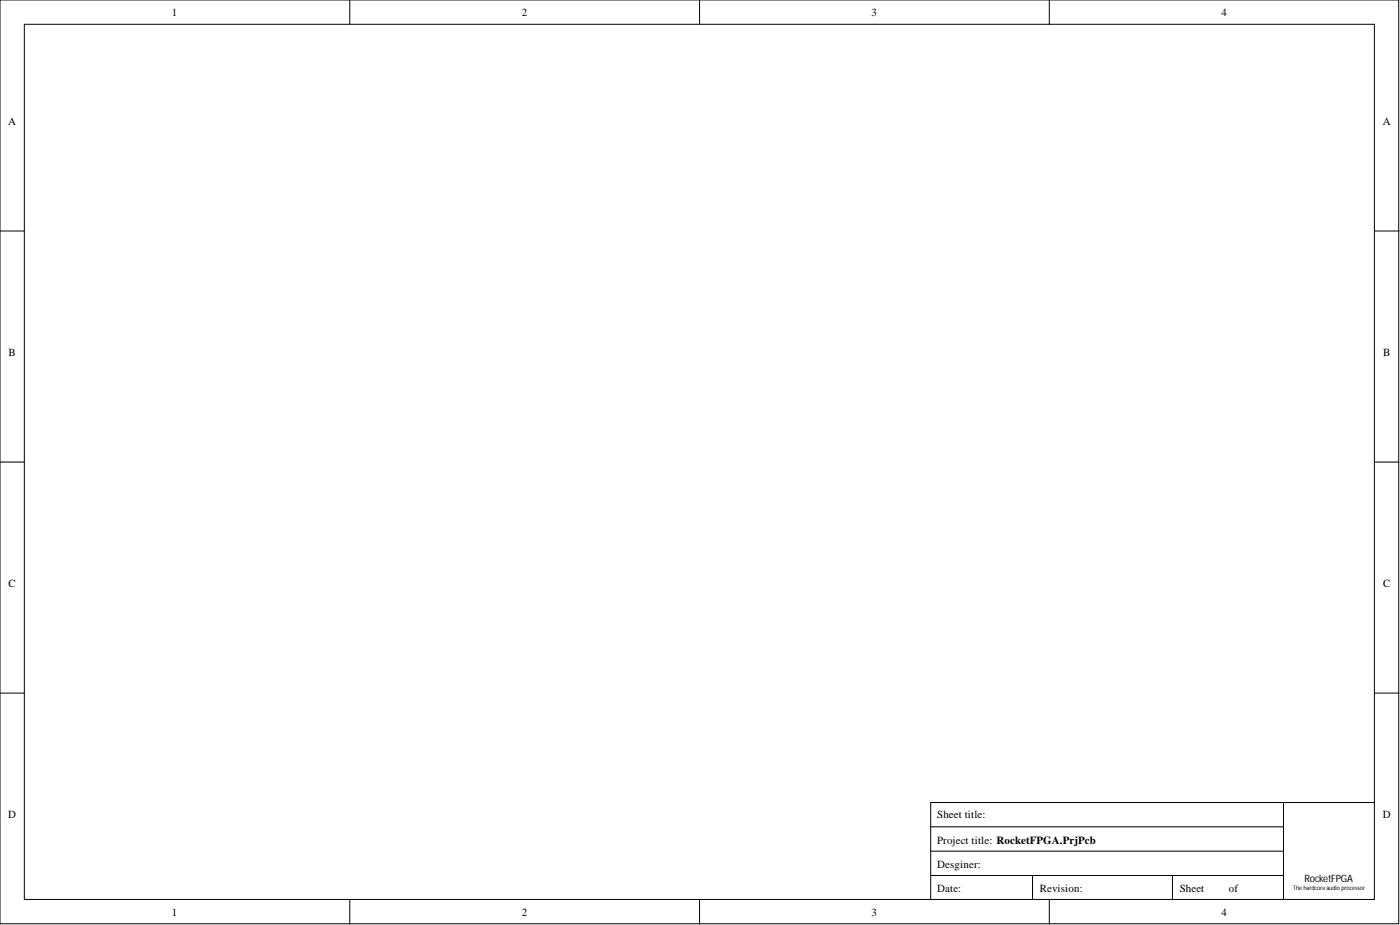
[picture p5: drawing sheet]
<svg xmlns="http://www.w3.org/2000/svg" width="292mm" height="193mm" viewBox="0 0 292 193" stroke-linecap="round" stroke-linejoin="round" font-family="sans-serif">
<defs><g id="words">
<g font-size="2.3">
<text x="35.9" y="3.3">1</text>
<text x="108.9" y="3.3">2</text>
<text x="181.8" y="3.3">3</text>
<text x="254.8" y="3.3">4</text>
<text x="1.7" y="26.1">A</text>
<text x="288.5" y="26.1">A</text>
<text x="1.8" y="74.3">B</text>
<text x="288.6" y="74.3">B</text>
<text x="1.8" y="122.5">C</text>
<text x="288.6" y="122.5">C</text>
<text x="1.7" y="170.7">D</text>
<text x="195.5" y="170.7">Sheet title:</text>
<text x="288.5" y="170.7">D</text>
<text x="195.5" y="176">Project title: RocketFPGA.PrjPcb</text>
<text x="195.5" y="181">Desginer:</text>
<text x="35.9" y="191">1</text>
<text x="108.9" y="191">2</text>
<text x="181.8" y="191">3</text>
<text x="195.5" y="186">Date:</text>
<text x="216.9" y="186.1">Revision:</text>
<text x="246.1" y="186.1">Sheet</text>
<text x="254.8" y="191">4</text>
<text x="256.4" y="186.1">of</text>
</g>
<text font-size="2.1" x="272.2" y="184.1">RocketFPGA</text>
<text font-size="1.3" x="269.8" y="185.6">Thehardcoreaudio processor</text>
</g></defs>
<g fill="#fff" stroke="#000" stroke-width=".21">
<path d="M0 0h291.8v192.7h-291.8z"/>
<path d="M5.1 5.1h281.7v182.5h-281.7z"/>
</g>
<g fill="none" stroke="#000" stroke-width=".21">
<path d="M73 0v5.1M146 0v5.1M218.9 0v5.1M0 48.2h5.1M286.8 48.2h5.1M0 96.4h5.1M286.8 96.4h5.1M0 144.6h5.1M286.8 144.6h5.1M194.2 172.5h73.6M194.2 177.6h73.6M267.8 167.4v20.3"/>
<path d="M286.8 167.4h-92.6v20.3M73 187.7v5.1M146 187.7v5.1M194.2 182.6h73.6M215.4 182.7v4.9M218.9 187.7v5.1M244.6 182.7v4.9"/>
</g>
<use href="#words"/>
</svg>
